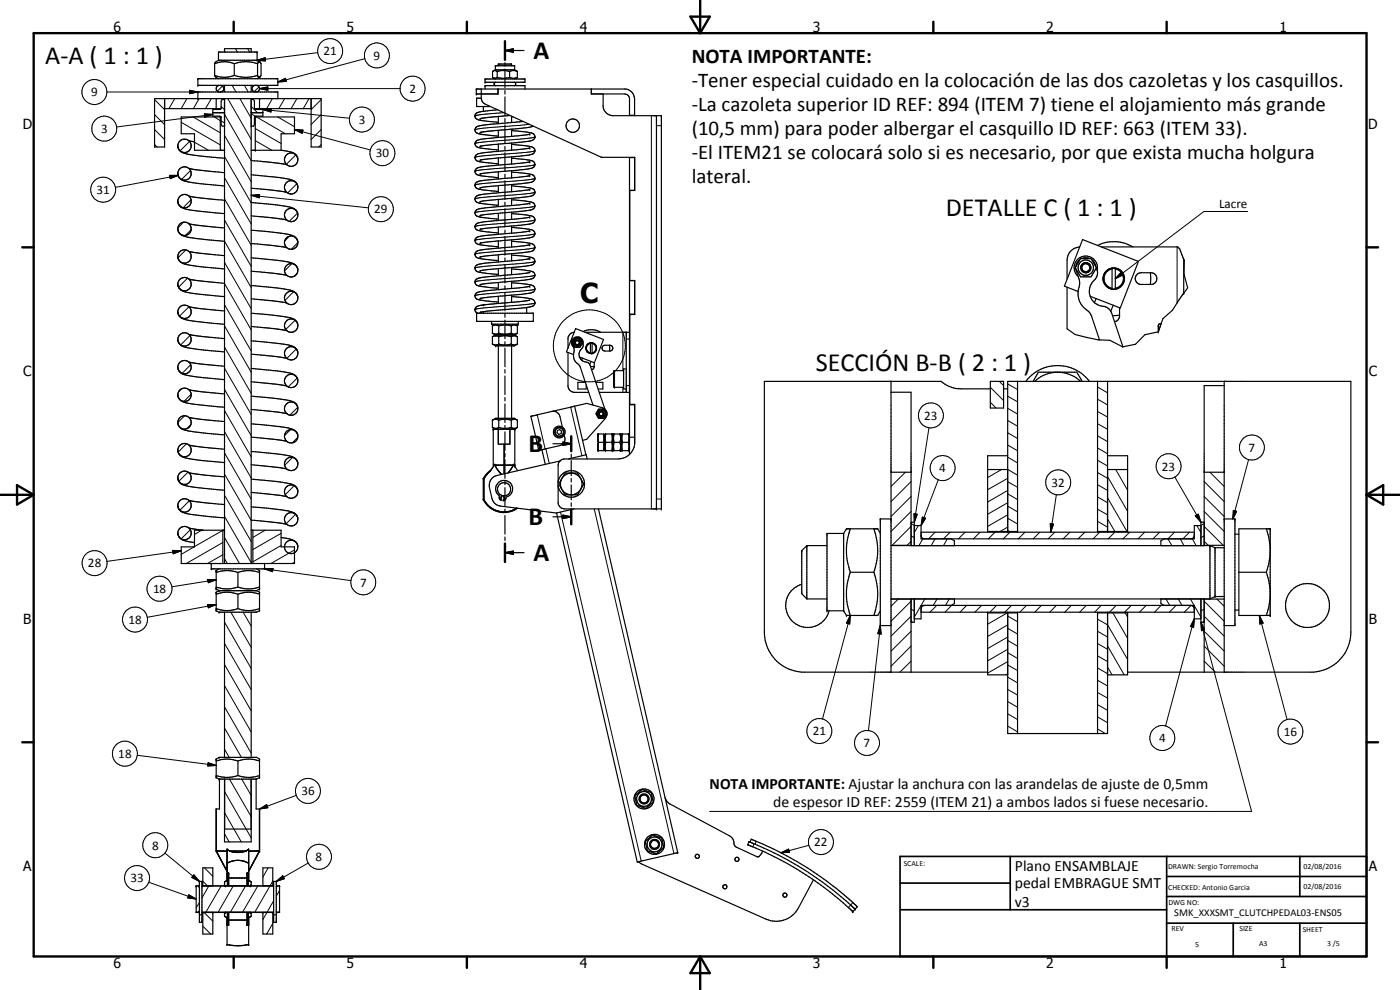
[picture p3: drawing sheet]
<svg xmlns="http://www.w3.org/2000/svg" width="420mm" height="297mm" viewBox="0 0 420 297" stroke-linecap="round" stroke-linejoin="round" font-family="sans-serif">
<defs><g id="words">
<text font-size="8.2" x="174.1" y="91">C</text>
<g font-size="7.9">
<text x="160.1" y="17.7">A</text>
<text x="13.6" y="19.2">A-A ( 1 : 1 )</text>
<text x="283.8" y="64.8">DETALLE C ( 1 : 1 )</text>
<text x="244.8" y="111.4">SECCIÓN B-B ( 2 : 1 )</text>
<text x="158.6" y="135.7">B</text>
<text x="158.6" y="157.6">B</text>
<text x="160.1" y="168.3">A</text>
</g>
<g font-size="6.3">
<text x="207.6" y="18.8">NOTA IMPORTANTE:</text>
<text x="207.6" y="26">-Tener especial cuidado en la colocación de las dos cazoletas y los casquillos.</text>
<text x="207.6" y="33.2">-La cazoleta superior ID REF: 894 (ITEM 7) tiene el alojamiento más grande</text>
<text x="207.6" y="40.4">(10,5 mm) para poder albergar el casquillo ID REF: 663 (ITEM 33).</text>
<text x="207.6" y="47.6">-El ITEM21 se colocará solo si es necesario, por que exista mucha holgura</text>
<text x="207.6" y="54.8">lateral.</text>
</g>
<g font-size="4.7">
<text x="213" y="236.9">NOTA IMPORTANTE: Ajustar la anchura con las arandelas de ajuste de 0,5mm</text>
<text x="232.1" y="242.3">de espesor ID REF: 2559 (ITEM 21) a ambos lados si fuese necesario.</text>
<text x="304.6" y="261.2">Plano ENSAMBLAJE</text>
<text x="304.6" y="266.6">pedal EMBRAGUE SMT</text>
<text x="304.6" y="272">v3</text>
</g>
<g font-size="4.2">
<text x="34" y="9.6">6</text>
<text x="104" y="9.6">5</text>
<text x="174" y="9.6">4</text>
<text x="244" y="9.6">3</text>
<text x="314" y="9.6">2</text>
<text x="384" y="9.6">1</text>
<text x="6.8" y="38.7">D</text>
<text x="410.6" y="38.7">D</text>
<text x="7" y="112.9">C</text>
<text x="410.8" y="112.9">C</text>
<text x="7" y="187.1">B</text>
<text x="410.8" y="187.1">B</text>
<text x="7" y="261.4">A</text>
<text x="410.8" y="261.4">A</text>
<text x="34" y="290.4">6</text>
<text x="104" y="290.4">5</text>
<text x="174" y="290.4">4</text>
<text x="244" y="290.4">3</text>
<text x="314" y="290.4">2</text>
<text x="384" y="290.4">1</text>
</g>
<g font-size="3.9">
<text x="97.1" y="16.6">21</text>
<text x="112.1" y="17.9">9</text>
<text x="27.4" y="28.9">9</text>
<text x="122.9" y="27.9">2</text>
<text x="30.3" y="39.9">3</text>
<text x="107.6" y="37.2">3</text>
<text x="112.8" y="47.2">30</text>
<text x="29" y="58.2">31</text>
<text x="112.3" y="64.1">29</text>
<text x="365.9" y="62.4">Lacre</text>
<text x="277.4" y="125.9">23</text>
<text x="374.7" y="135.6">7</text>
<text x="281.9" y="141.7">4</text>
<text x="348.7" y="141.2">23</text>
<text x="315.6" y="146">32</text>
<text x="26.4" y="170.2">28</text>
<text x="45.9" y="177.9">18</text>
<text x="108.1" y="176">7</text>
<text x="38.6" y="187.2">18</text>
<text x="243.9" y="220.6">21</text>
<text x="385.3" y="220.8">16</text>
<text x="35.5" y="227.4">18</text>
<text x="259.2" y="224.2">7</text>
<text x="347.8" y="222.7">4</text>
<text x="90.5" y="238.6">36</text>
<text x="45.6" y="254.9">8</text>
<text x="244.4" y="253.9">22</text>
<text x="94.7" y="258.4">8</text>
<text x="39.1" y="264.7">33</text>
</g>
<text font-size="3.1" x="352.4" y="275">SMK_XXXSMT_CLUTCHPEDAL03-ENS05</text>
<g font-size="2.4">
<text x="271.2" y="259.7">SCALE:</text>
<text x="350.6" y="260.8">DRAWN: Sergio Torremocha</text>
<text x="391.2" y="260.6">02/08/2016</text>
<text x="350.6" y="267">CHECKED: Antonio Garcia</text>
<text x="391.2" y="266.7">02/08/2016</text>
<text x="350.6" y="271.4">DWG NO:</text>
<text x="351.6" y="279.3">REV</text>
<text x="372" y="279.4">SIZE</text>
<text x="391" y="279.6">SHEET</text>
<text x="358.7" y="284.1">5</text>
<text x="377.9" y="283.8">A3</text>
<text x="398.3" y="283.8">3 /5</text>
</g>
</g></defs>
<g fill="none" stroke="#000" stroke-width=".35">
<path d="M64.4 19.1l2.9-.6 3 .6M64.4 19.1v3.5M65.6 18.1v-2.5h11.6v2.5M65.6 18.1h11.6M65.6 18.1l-.8 .4-.4 .6M67.4 15.6v-1h8v1M70.3 19.1a10.6 10.6 0 0 1 7 0M70.3 19.1v3.5M77.2 18.1l.7 .4M77.3 19.1a.46 .46 0 0 1 .3-.5 .46 .46 0 0 1 .6 .2l.1 .3v3.5l-.4 .6M77.3 19.1v3.5M149.6 19.7v-.5h3.9v.5"/>
<path d="M151.5 15.2l2.5-.6v1.1zM151.5 12.4v5.5M151.5 18.8v1.1M151.5 15.2h5.8M49.4 29.6v14.5h-3v-14.5h50v14.5h-3v-14.5M49.4 32.6h16.9M59.4 29.6v-2h24v2M59.4 23.6h24v2h-24zM63.9 33.8h3.5M64.4 22.6a7.5 7.5 0 0 0 5.9 0M64.4 22.6l.3 .5 .9 .5M64.9 29.6v3"/>
<path d="M65.9 25.6a.99 .99 0 0 0-1 1 .99 .99 0 0 0 1 1M66.1 35.1v10M66.1 25.6a1 1 0 0 1 1 1 1 1 0 0 1-1 1M66.3 35.1h-11.9v5h4v5h9M67.4 29.8h-.7l-.3 .6v2.1l-.2 .3-2.3 .1v1.9l2.3 .2 .2 .2v2.1l.3 .5h.7M67.4 25.6v2M67.4 29.6v139.5M70.3 22.6a10.5 10.5 0 0 0 7 0M75.4 29.8h.7l.3 .6v1.9l.2 .5 2.3 .1v1.9h-2l-.4 .3-.1 2.2-.3 .5h-.7M75.4 25.6v2M75.4 29.6v139.5M75.4 33.8h3.5"/>
<path d="M76.4 32.6h17M76.4 35.1h12v5h-4v5M76.6 35.1v10M76.6 25.6a.99 .99 0 0 0-1 1 .99 .99 0 0 0 1 1M76.9 25.6a1 1 0 0 1 1 1 1 1 0 0 1-1 1M77.3 22.6l.2 .5 .4 .1M77.9 29.6v3M77.9 23.2l-.7 .4M144.4 26.7l.1 3.1 .4 .8 .7 .6 34.9 16h10v9.9h-1.5v27.1M144.4 29.5h-1.4v2.5h4.2M145.1 32v1.4M145.6 26.7v-1h12v1"/>
<path d="M145.6 23.7h12v1h-12zM148 21.3l.7-.1 .5 .3M148 21.3l-.2 .2v1.7l.2 .2M148 23.4l.7 .3M148.7 21v-1.3h5.8v1.3M148.7 21h5.8M148.7 21l-.7 .3M148.8 24.7l-.5 .4 .3 .6M149.2 21.5a5.7 5.7 0 0 1 3.7 0M149.2 23.2l-.5 .3-.7-.1M149.2 23.2a6.6 6.6 0 0 0 3.7 0M149.2 21.5v1.7"/>
<path d="M149.4 32.9l-3.7 .4a4.1 4.1 0 0 0-3 1 1.57 1.57 0 0 0 1.9 1.9l5 .5M149.4 26.7v1.5M149.5 26.7v1.5h-6.6v-1.5h44.9a3.1 3.1 0 0 1 2.6 3v5M149.6 35v2.1M149.6 39.1v2.2M151.5 20.7v5.6M151.5 27.2v1M151.5 29.1v5.6M151.5 35.6v1M151.5 37.5v5.6M152.9 21.5a2.32 2.32 0 0 1 2.4 0M152.9 23.2a2.66 2.66 0 0 0 2.4 0"/>
<path d="M152.9 21.5v1.7M153.1 34.7l-9 .9M153.5 34.9v1.8M153.5 38.8v2.1M153.5 35.1h.5M153.5 39.2l6 .7a1.21 1.21 0 0 1 1 1.3 1.21 1.21 0 0 1-1.3 1.1l-5.7 .6M154.3 24.7a.54 .54 0 0 1 .5 .4 .54 .54 0 0 1-.3 .6M154.5 21l.8 .5M155.3 23.2l-.8 .5M155.3 21.5v1.7M157 36.4l-12.7 1.3a1.35 1.35 0 0 0-1.4 .5 1.35 1.35 0 0 0-.1 1.5 9.8 9.8 0 0 0 4.9 1l1.9 .2M160 37.8l-1.9 .5-14 1.5"/>
<path d="M177.4 26.7v1.5h10l.9 .2 .6 1v5.3M177.5 26.7v1.5M181 28.2v3.9a3.1 3.1 0 0 0 3 2.6h14.5v118h-29l-1-.3a2.07 2.07 0 0 1-1-1.7v-4.9M188.9 34.6h1.5M197 34.7v118M53.4 52.1l.1 .5M53.4 43.7l.1 .6M53.5 44.3a2 2 0 0 1 1.5-2.5h1l.8 .5 .5 .9 .1 1a2.03 2.03 0 0 1-3.1 1.2M53.5 44.3l.7 1.1M53.5 52.6l.3 .7M53.5 52.6v.3M53.5 44.3l.5 1"/>
<path d="M53.7 53.2l.1 .2M53.8 53.3l.5 .5a23.8 23.8 0 0 0 7.3 1.5l5.8 .5M54.1 45.3a11.8 11.8 0 0 0 5.9 1.5l7.4 .7M56.7 50.5l.5 .8a1.92 1.92 0 0 1-.7 2.4l-.7 .3h-.8l-1-.5M56.7 58.8l.1 .1M56.7 42.2l1.7 .3M56.8 58.9a2.02 2.02 0 0 0-2.5-.3 2.02 2.02 0 0 0-.8 2.4M56.8 58.9a1.98 1.98 0 0 1-.3 3.1 1.9 1.9 0 0 1-2.2 0M56.8 58.9l10.6 1.2M67.4 51.8l-10.3-1.1a2.23 2.23 0 0 0-3.6 .6v1.3M75.4 56.5l10.7 1.2M75.4 48.2l8.1 .7 2.6 .5"/>
<path d="M75.4 52.5l6.3 .5a18.8 18.8 0 0 1 6.9 1.5l.5 .7M75.4 45.1h9M84.4 45.1l1.9 .3a3.8 3.8 0 0 1 2.8 1.4M88.8 54.8l-.8-.5-1-.1a2.01 2.01 0 0 0-1 3.4 2.01 2.01 0 0 0 3.4-1l-.1-1M88.9 54.9l.4 .7M89.1 46.8v.2M89.2 55.4l.1 .2M89.3 55.6l.1 .3M89.3 47.3l.1 .3M144.2 43.9h-.1M149.6 43.2v2.2M149.6 47.4v2.1"/>
<path d="M149.6 51.6v2.1M149.6 55.7v2.1M149.6 59.9v2.1M151.5 43.9v1.1M151.5 45.8v5.6M151.5 52.3v1M151.5 54.2v5.6M153.5 42.9l-9.4 1M153.5 47.1l-9.4 .9M153.5 51.2l-9.4 1M153.5 55.4l-9.4 .9M153.5 59.5l-9.4 1"/>
<path d="M153.5 42.9v2.2M153.5 47.1v2.1M153.5 51.2v2.2M153.5 55.4v2.1M153.5 59.5v2.1M153.5 43.3l5.2 .6a1.43 1.43 0 0 1 1.4 .5 1.43 1.43 0 0 1 .2 1.4l-.2 .3a19.4 19.4 0 0 1-6.6 1M153.5 47.5a17.7 17.7 0 0 1 6.7 1.1 1.28 1.28 0 0 1 .1 1.4 1.28 1.28 0 0 1-1.3 .6l-5.5 .6M153.5 51.6l6 .7a1.21 1.21 0 0 1 1.1 1.4 1.21 1.21 0 0 1-1.4 1l-5.7 .7M153.5 55.8l5.2 .5a1.43 1.43 0 0 1 1.4 .5 1.43 1.43 0 0 1 .2 1.5l-1.3 .6-5.5 .6M153.5 59.9l6 .7a1.21 1.21 0 0 1 1 1.4 1.21 1.21 0 0 1-1.3 1l-5.7 .7M158.9 40.3l-8.2 .8a28.3 28.3 0 0 0-7.7 1.1 1.24 1.24 0 0 0-.3 1.5 1.24 1.24 0 0 0 1.4 .7l5.5 .6M159 48.6l-8.9 .9a21.4 21.4 0 0 0-7.2 1.1 1.18 1.18 0 0 0-.2 1.3 1.18 1.18 0 0 0 1.1 .7l5.8 .7"/>
<path d="M159 56.9l-14.3 1.4a1.68 1.68 0 0 0-2 1.9 1.61 1.61 0 0 0 1.4 .8l5.5 .6M159 52.7l-9.4 1a17.1 17.1 0 0 0-6.7 1.1 1.23 1.23 0 0 0-.1 1.4 1.23 1.23 0 0 0 1.3 .6l5.5 .6M159 52.7h.1M159 48.6h.1M159 44.4l-13.6 1.4a3.3 3.3 0 0 0-2.6 .8 1.29 1.29 0 0 0 0 1.4 1.29 1.29 0 0 0 1.3 .6l5.5 .5M159 56.9h.1M159 44.4h.1M188.9 57.1h1.5M188.9 47.2v89.1M188.9 47.3h1.5M190.4 47.2v9.9M53.4 77l.1 .5"/>
<path d="M53.4 68.7l.1 .6M53.4 60.4l.1 .6M53.5 77.5l.8 1.1M53.5 61l.3 .6M53.5 77.5v.3M53.5 69.3v.2M53.5 61l.3 .7M53.7 69.8l.1 .2a8.6 8.6 0 0 0 5.2 1.6l8.4 .8M53.8 61.6l.8 .7a32.3 32.3 0 0 0 9.4 1.5l3.4 .3M54 61.8l.1 .1M54.2 78.6a16.8 16.8 0 0 0 6.9 1.5l6.3 .6M56.7 75.4l.5 .8a1.92 1.92 0 0 1-.7 2.4l-.5 .3a2.1 2.1 0 0 1-2.3-.8"/>
<path d="M56.7 67.1l4.3 .7 6.4 .6M67.4 76.7l-8.4-.8-1.9-.3-1.3-.6h-.8l-.9 .4-.5 .6-.2 .8 .1 .7M75.4 73.1l10.7 1.2M75.4 64.8l10.7 1.2M75.4 69.1l5.1 .4a22.5 22.5 0 0 1 7.9 1.5l.7 .7M75.4 60.7l6.8 .7a18.7 18.7 0 0 1 6.2 1.3l.5 .5 .4 .7M75.4 77.3l5.1 .6a20.9 20.9 0 0 1 8.1 1.5l.5 .6M88.5 71.1a2.01 2.01 0 0 0-2.9 .8 2.01 2.01 0 0 0 1.2 2.8 2.01 2.01 0 0 0 2.6-1.5l-.1-1M88.8 71.3l.1 .2M88.9 71.5l.2 .2M89.1 71.7l.2 .5M89.3 72.2l.1 .3"/>
<path d="M144.1 68.8h.1M149.6 64v2.2M149.6 68.2v2.1M149.6 72.3v2.2M149.6 76.5v2.1M151.5 60.7v1M151.5 62.6v5.6M151.5 69v1.1M151.5 71v5.5M151.5 77.4v1.1M151.5 79.3v5.6M153.5 63.7l-9.4 .9"/>
<path d="M153.5 67.8l-9.4 1M153.5 72l-9.4 .9M153.5 76.1l-9.4 1M153.5 63.7v2.1M153.5 67.8v2.2M153.5 72v2.1M153.5 76.1v2.2M153.5 64.1l6 .7a1.21 1.21 0 0 1 1.1 1.3 1.21 1.21 0 0 1-1.4 1.1l-5.7 .6M153.5 68.2l5.2 .5a1.43 1.43 0 0 1 1.4 .5 1.43 1.43 0 0 1 .2 1.5l-1.3 .7-5.5 .6M153.5 72.4l4.9 .5a2.01 2.01 0 0 1 2.1 1.1 1.68 1.68 0 0 1-2.1 1.6l-4.9 .5M153.5 76.5l4.9 .5a2.11 2.11 0 0 1 2.1 1.2 1.55 1.55 0 0 1-1.8 1.5l-5.2 .6M159 69.3l-13.6 1.4a3 3 0 0 0-2.8 1.2 1.38 1.38 0 0 0 1.5 1.5l5.5 .6"/>
<path d="M159 73.4l-8.3 .9a25.2 25.2 0 0 0-7.7 1.1 1.24 1.24 0 0 0-.3 1.5 1.24 1.24 0 0 0 1.4 .7l5.5 .6M159 73.4h.1M159 65.2l-2.2 .3-6.7 .6a21.4 21.4 0 0 0-7.2 1.1 1.23 1.23 0 0 0-.1 1.5 1.23 1.23 0 0 0 1.3 .6l5.5 .6M159 65.2h.1M159 61l-8.3 .9a28.9 28.9 0 0 0-7.5 1 1.16 1.16 0 0 0-.6 1.4 1.16 1.16 0 0 0 1.2 .8l5.8 .6M159 61h.1M159 77.6l-14.3 1.5a1.73 1.73 0 0 0-2.1 1.6l.1 .2a1.61 1.61 0 0 0 1.4 .8l5.5 .6M159 69.3h.1M324 74.1a4.1 4.1 0 0 0-3.8 4v5.6M324.1 77.9l-.9 .9-.3 1.2M324.3 77.6h3.1l1.1 1.6 .5 1.1-1.6 2.8h-3.1l-.6-1.1-1-1.7zM324.6 79.6l-.2 .5"/>
<path d="M324.7 77.6l.7-.3 1.7 .3M325.4 78.9l-.7 .4M325.7 78.8l1.1 .4 .6 1M327.6 77.9l1 1.1 .4 1.3M329.3 73.7a11.2 11.2 0 0 1 10.7 .4M330.5 74.1h23a3.1 3.1 0 0 1 1.2 2.2l.5 1.5v10.2M355.2 77.8l.2 .5-.1 4 1.1 4.1-1.2 1.6M53.4 93.6l.1 .5M53.4 85.3l.1 .6M53.5 85.9a4.7 4.7 0 0 0 4.2 2.1l9.7 1M53.5 94.1v.3M53.5 85.9l.3 .7"/>
<path d="M53.7 94.7a6.7 6.7 0 0 0 4.9 1.7l8.8 .9M54 86.7l.1 .1M56.7 83.7l.1 .1M56.7 92.1l10.7 1.2M56.8 83.8a2.05 2.05 0 0 0-2.5-.2 2.05 2.05 0 0 0-.8 2.3M56.8 83.8a2.04 2.04 0 0 1-.5 3.2l-.1 .1a2.08 2.08 0 0 1-1.9-.2M56.8 83.8l10.6 1.2M75.4 85.6l5.1 .5a24.2 24.2 0 0 1 7.9 1.5l.5 .5 .4 .7M75.4 89.7l6.4 .6 4.3 .6M75.4 81.4l10.7 1.2M75.4 98l6.4 .6 4.3 .6M75.4 94l5.7 .5a20.1 20.1 0 0 1 7.3 1.4l.9 1.2"/>
<path d="M89.1 80l-.8-.7a2 2 0 0 0-2.7 .9 2 2 0 0 0 1 2.7l1.2 .2a2.13 2.13 0 0 0 1.6-1.6l-.1-1M89.1 80l.2 .5M89.2 88.6l-.9-1-1.3-.2a2.01 2.01 0 0 0-1 3.4 2.01 2.01 0 0 0 3.4-1l-.1-1M89.3 97.1l.1 .3M89.3 88.8l.1 .3M89.3 80.5l.1 .3M143 94h17.1v2.4h-17.1zM145.1 91.4h.3M145.1 91.4v.1M145.1 93.5v.5M147.5 96.4v.9h8v-.9M147.8 97.8v2.1"/>
<path d="M147.8 99.9l.7 .3 1.2-.3M147.8 97.8l.9-.3 1 .3M147.8 99.9l.9 .6M148.7 97.3l-.9 .5M149.6 80.6v2.1M149.6 84.8v2.1M149.6 88.9v2.2M149.7 97.8v2.1M149.7 99.9a5.9 5.9 0 0 0 3.7 0M149.7 97.8l1.8-.3 1.9 .3M151.5 85.8v1M151.5 87.7v5.6"/>
<path d="M151.5 94.1v1.1M151.5 96.1v5.5M153.4 97.8v2.1M153.4 99.9l.7 .3 1.2-.3M153.4 97.8a1.67 1.67 0 0 1 1.9 0M153.5 80.3l-9.4 1M153.5 84.4l-9.4 1M153.5 88.6l-9.4 .9M153.5 80.3v2.1M153.5 84.4v2.2M153.5 88.6v2.1M153.5 80.7l5.2 .5a1.39 1.39 0 0 1 1.4 .5 1.39 1.39 0 0 1 .2 1.5l-1.3 .6-5.5 .6"/>
<path d="M153.5 84.8l4.9 .5a2.01 2.01 0 0 1 2.1 1.2 1.69 1.69 0 0 1-2.1 1.6l-4.9 .5M153.5 89l4.9 .5a2.11 2.11 0 0 1 2.1 1.1 1.55 1.55 0 0 1-1.8 1.6h-.6M154.4 97.3l.9 .5M155.3 97.8v2.1M155.3 99.9l-.9 .6M158.1 92.2v1.8M158.1 92.2l-14 1.5M159 90l-2.1 .4-12.4 1.2a1.46 1.46 0 0 0-1.5 .4 1.46 1.46 0 0 0-.2 1.6l.5 .4M159 85.9l-8.3 .9a25.2 25.2 0 0 0-7.7 1.1 1.24 1.24 0 0 0-.3 1.5 1.24 1.24 0 0 0 1.4 .6l5.5 .6M159 90h.1M159 85.9h.1M159 81.8l-14 1.4a2.76 2.76 0 0 0-2.4 1.2 1.39 1.39 0 0 0 1.5 1.5l5.5 .6"/>
<path d="M159 81.7v.1M172.3 99.7l-.9 .3-.9 1v3.5M175 99.5a5.7 5.7 0 0 1 5.3 .2M175.6 99.7h13.3M187.9 99.7v18M188.9 84.2h1.6v10.2h-1.5v26.9h1.5v11.4a5 5 0 0 1-5 5h-16.3l-.7 .3-.9 1-.1 5.6M188.9 94.3h1.5M190.4 84.2v10.2M320.2 86.2v12.4l2.5 1.8 7.3 1.6M322.9 80.6l.1 .7a7.3 7.3 0 0 1 .8 4.9 6.2 6.2 0 0 0 3 7.4l.8 1.4 2.4 7M323.5 87.5l-4.1-1.6 5.5-14 16.8 6.5-5.5 14-9-3.5M324.4 80.4v.3"/>
<path d="M327.4 80.5a1.53 1.53 0 0 1-2.4 1 1.53 1.53 0 0 1 0-2.5 1.53 1.53 0 0 1 2.4 1 1.52 1.52 0 0 1-1.1 1.7 1.52 1.52 0 0 1-1.8-.8M329 89.6l-.5 1.2M329 80.3a3.3 3.3 0 0 1-1 4.2 4.6 4.6 0 0 0-.6 5 4.6 4.6 0 0 0 4.4 2.6l1.2 .8 .6 1 3.4 10.2M329.3 81.1a3.5 3.5 0 0 0-4.6-4.1 3.5 3.5 0 0 0-1.1 6M331.3 84.8l.6 .9 1 .8M331.4 82.2l-.2 .4a2.81 2.81 0 0 0 .4 2.8M331.7 85.5l1 .9 1.2 .4 .8-.1M331.8 81.5l-.7 1.5 .1 1.6M331.8 85.6v.1M331.9 81.4l-.5 .8M333.1 86.6l.4 .1M333.7 80.5v6.2l.4 .1"/>
<path d="M333.7 80.5h1M333.7 80.7a2.95 2.95 0 0 0-2.4 2.9 2.95 2.95 0 0 0 2.4 2.9M333.7 80.5l-.8 .2-1 .7M334.1 91.6l-.7 1.8M334.6 86.7v.1M334.7 80.5a3.2 3.2 0 0 1 2.6 2.4 3.2 3.2 0 0 1-1.3 3.4M334.7 80.5v6.2M334.7 80.7a2.94 2.94 0 0 1 2.5 2.9 2.94 2.94 0 0 1-2.5 2.9M335.2 86.7l-.9 .1M335.8 80.8a3.2 3.2 0 0 0-4 .7M335.9 80.9l.4 .3M336 92.3v2.8l-.6 1.1-.9 .3"/>
<path d="M336 86.3l-1.3 .4M336 94.5l-2.1 .2M336.5 81.3a3.1 3.1 0 0 1 .2 4.4M336.6 85.7l-.7 .6M341.3 82.3l1.2-.5h3a1.78 1.78 0 0 1 1.7 1.7 1.78 1.78 0 0 1-1.4 1.8h-3.7a1.78 1.78 0 0 1-.8-3zM345.2 81.8v3.5M347.6 99.6l-4 .8-2.8 2.9-3.8 .8M348.5 97.1l-.9 2.4M348.5 97.1l-.6 .1-.2 .3-.1 2.1M355.2 88l-3.3 5.1-2.9 2.5-.5 1.5M53.4 101.9l.1 .5M53.4 110.2l.1 .5"/>
<path d="M53.4 118.4l.1 .6M53.5 110.7v.3a4.1 4.1 0 0 0 3.8 1.8l10.1 1.1M53.5 102.4a3.9 3.9 0 0 0 3.8 2.1l10.1 1.1M53.5 119v.3M53.7 119.5a7 7 0 0 0 4.9 1.8l8.8 .9M56.7 100.3l4.3 .7 6.4 .6M56.7 117l10.7 1.2M56.7 108.6l3.6 .6 7.1 .7M75.4 114.6l7.4 .7 3.3 .5M75.4 110.5l5.1 .5a24.2 24.2 0 0 1 7.9 1.5l.5 .5M75.4 118.9l6.3 .5a16.1 16.1 0 0 1 7.1 1.7l.1 .2M75.4 102.3l5.1 .4a19.7 19.7 0 0 1 8.1 1.7l.5 .5"/>
<path d="M75.4 106.3l10.7 1.2M88.9 113a2.01 2.01 0 0 0-3.1 .1 2.01 2.01 0 0 0 .8 3 2.01 2.01 0 0 0 2.8-1.4l-.1-1M88.9 113l.4 .7M89.1 104.9a2.01 2.01 0 0 0-3.2-.2 2.01 2.01 0 0 0 .6 3.1 2.01 2.01 0 0 0 2.9-1.4l-.1-1M89.1 104.9l.2 .5M89.3 105.4l.1 .3M89.3 113.7l.1 .3M147.8 101v2.2M147.8 103.2l.9 .6h5.7l.9-.6M147.8 103.2l.7 .3 1.2-.3M147.8 101l.7-.2 1.2 .2M148.7 100.5h5.7"/>
<path d="M148.7 100.5l-.9 .5M149.6 103.8v21.7M149.7 101v2.2M149.7 103.2a5.9 5.9 0 0 0 3.7 0M149.7 101a5.9 5.9 0 0 1 3.7 0M151.5 102.5v1M151.5 104.4v5.6M151.5 110.9v1M151.5 112.8v5.6M151.5 119.3v1M153.4 101v2.2M153.4 103.2l.7 .3 1.2-.3"/>
<path d="M153.4 101l.7-.2 1.2 .2M153.5 103.8v21.7M154.4 100.5l.9 .5M155.3 101v2.2M170.5 105.7v10.4a2.09 2.09 0 0 0 2 1.6h4.2M171.8 103l.5 2.1a3.6 3.6 0 0 0 1.6 4.5l4.1 11.9M171.8 102.6v.4M171.8 102.6l.7-1.2h1.6l.6 1.2M172.1 106.4l-2.1-.8 2.8-7 8.3 3.3-2.7 6.9-4.5-1.7M172.4 101.6l-.6 1.1M172.7 101.4h1.2M174.1 101.6l.7 1.2"/>
<path d="M174.6 108.1l.6 .4 1.2 .3 .6 .5M174.8 107.4l-.2 .7M174.8 102.8l.2 .3a1.99 1.99 0 0 1-.9 2.1 2.35 2.35 0 0 0 .5 2.9M174.8 102.8l-.7 1.4h-1.6l-.7-1.2M175 103.2a1.74 1.74 0 0 0-2.3-2 1.74 1.74 0 0 0-.6 2.9M175.7 114.7h-2.3v2h2.5v-1.2M175.8 104.6l.3 .8M175.8 104.3v.3M175.8 104.6l.4 .8M176.2 105.4l.2 .3M176.4 103.2l-.6 1.1M176.6 105.8l.3 .2"/>
<path d="M177 109.3l4.6 13.5M177.2 102.9v3.1l-1.1-.6M177.2 102.9h.5M177.2 103a1.49 1.49 0 0 0-1.2 1.5 1.49 1.49 0 0 0 1.2 1.4M177.2 102.9l-.6 .2M177.3 102.9l-.9 .4-.6 1M177.4 108.5l-.4 .8M177.6 102.9l.6 .1M177.7 102.9l.9 .5M177.7 102.9v3.1l.8-.3 .5-1.1M177.7 103a1.49 1.49 0 0 1 1.2 1.5 1.49 1.49 0 0 1-1.2 1.4M178.3 103.1l.5 .5 .2 .7"/>
<path d="M178.3 108.8v1.5l-.3 .5-.4 .1M178.3 109.9l-1.1 .1M178.7 103.5l.3 .5M178.8 105.4l-1.1 .6h-.5M178.8 114.7h2.1v2h-1.4M179 104.2l-.1 .9M179.9 117.7h9M180.9 103.8l.7-.2h1.4a.87 .87 0 0 1 .9 .9 .87 .87 0 0 1-.9 .8h-1.4a.87 .87 0 0 1-.9-.5 .87 .87 0 0 1 .2-1zM182.9 103.6v1.7M187.1 111.2h-2.7l-.3 .3 .1 4.6 2.9 .1M187.9 110.7h-.8v6h.8M267.4 117.7h6v46"/>
<path d="M267.4 114.4v87.3M297.2 116.7h-8.8a9.2 9.2 0 0 1-6-2.3h-53v75.3a12.1 12.1 0 0 0 11.2 12h55.8M297.2 114.4h4v8h-4zM301.2 116.7h1.2M305.4 114.4v45.3M307.9 114.4a12 12 0 0 1 19.1 0M310.1 114.4l1.5-2.7h11.6l1.6 2.7M310.5 114.4a9.9 9.9 0 0 1 13.8 0M329.4 114.4v45.3M330 102l3.1 .1 3.9 2M332.4 114.4v45.3M367.4 115.7h-6v48"/>
<path d="M367.4 114.4v87.3M53.4 126.7l.1 .6M53.4 135l.1 .6M53.5 127.3l.2 .5a4.4 4.4 0 0 0 3.6 1.6l10.1 1.1M53.5 135.6l.2 .5M53.7 136.1l.6 .6M54.2 136.7a16.1 16.1 0 0 0 6.3 1.5l6.9 .6M56.7 125.3l10.7 1.2M56.7 133.5l3.6 .6 7.1 .7M75.4 135.5l5.1 .4a24.2 24.2 0 0 1 7.9 1.5l.5 .5M75.4 127.2l5.1 .4a24.2 24.2 0 0 1 7.9 1.5l.7 .7M75.4 122.9l7.4 .7 3.3 .5"/>
<path d="M75.4 131.1l6.4 .6 4.3 .7M75.4 139.4l6 .6 4.7 .7M88.6 129.3a2.01 2.01 0 0 0-3 .6 2.01 2.01 0 0 0 1.1 2.9 2.01 2.01 0 0 0 2.7-1.5l-.1-1M88.9 121.3a2.01 2.01 0 0 0-3.2 .3 2.01 2.01 0 0 0 1.3 3l1.2-.1 .7-.6 .5-.9-.2-1.2M88.9 137.9a2.01 2.01 0 0 0-3.1 .1 2.01 2.01 0 0 0 .8 3 2.01 2.01 0 0 0 2.8-1.4l-.1-1M88.9 121.3l.5 1M88.9 137.9l.4 .7M88.9 129.6l.2 .2M89.1 129.8l.2 .5M89.3 130.3l.1 .3M89.3 138.6l.1 .3M147.8 126.1v2.2"/>
<path d="M147.8 126.1l.9-.6h5.7l.9 .6M147.8 126.1l.7-.3 1.2 .3M147.8 128.3a1.82 1.82 0 0 0 1.9 0M147.8 128.3l.9 .5M148.3 139.6h-.3v-10.8h6.5v10.8M148.5 139.6h5.6M148.5 139.6v-.3l-1.4 2.1-1.9 2.2M148.5 139.6l2 2.7M149.6 128.8v4.5h3.4v-4.5M149.7 126.1a5.8 5.8 0 0 1 3.7 0M149.7 128.3a6.7 6.7 0 0 0 3.7 0M149.7 126.1v2.2"/>
<path d="M151.3 133.3v8.9M151.5 121.2v5.5M151.5 127.6v1.1M151.5 129.6v5.5M151.5 136v1.1M151.5 137.9v5.6M153.4 126.1a1.47 1.47 0 0 1 1.9 0M153.4 128.3a1.67 1.67 0 0 0 1.9 0M153.4 126.1v2.2M154.1 139.3l1.3 1.9M154.1 139.3v.3M154.1 139.6l-1.6 2.3"/>
<path d="M154.1 139.3l.1 .1M154.3 139.6h.2l-.1 .2zM155.3 126.1v2.2M155.3 128.3l-.9 .5M162.6 134.9l1 4.4M165.6 123.4a2.02 2.02 0 0 1 2.5 1.6l.7 3.1M165.6 123.4l-6.3 1.5 2.4 10.2 .9-.2M165.9 133.1h5.5M167.3 129.2l.7-.3 .5 .5-.1 .7-.7 .2-.5-.5zM168.1 138.3l-19 4.4a3 3 0 0 0-2.2 3.6l.7 3.3a2.99 2.99 0 0 0 2.6 2.2l16.8 2.1 5.3-1.2M168.9 132.6l2.5 .5-2.5 .5zM169.3 130.6a2.13 2.13 0 0 1-1.3 3.1l-5.4 1.2"/>
<path d="M170.6 137.7l5.3-1.3 .3 1.3M171.4 130.9v4.5M171.4 136.3v1M171.4 138.2v4.5M172.5 121.9l-6.9 1.5M172.5 121.9l3.3 14.6M172.5 121.9l3.6-.9 4.7 1.3 .7 .6 .4 1.1M179.4 130.2h1.8v5h-1.8zM179.5 131.1v.6M179.5 133.6v.6M179.5 132.1l.2 .6M179.5 134.5l.2 .7"/>
<path d="M179.7 122.8h1.5l.2 .3a1.17 1.17 0 0 1 0 2l-.2 .4h-1.5l-.3-.4a1.17 1.17 0 0 1 0-2zM179.7 130.2l-.2 .7M179.7 132.7l-.2 .6M179.7 132.7h1.5M181 122.5a1.75 1.75 0 0 1 .9 2.6M181.2 130.6h.2M181.2 134.9h.2M181.4 130.5l.2-.3h2.2l.1 .3M181.4 134.9l.2 .3h2.2l.1-.3M181.4 130.5v4.4M181.8 132.7h1.7M181.8 132.7l-.2 .9 .2 1.6"/>
<path d="M181.8 130.2l-.2 1 .2 1.5M182 124.2l-.3 1.3-5.6 6.3-1.3 .3M183.5 130.2l.3 1-.3 1.5M183.5 132.7l.3 .9-.3 1.6M183.9 130.5l.2-.3h2.2l.2 .3M183.9 134.9l.2 .3h2.2l.2-.3M183.9 130.5v4.4M184.4 132.7h1.6M184.4 132.7l-.3 1.2 .3 1.3M184.4 130.2l-.3 1.2 .3 1.3M186 130.2l.3 1-.3 1.5M186 132.7l.3 .9-.3 1.6"/>
<path d="M186.5 130.5l.1-.3h2.2l.1 .3M186.5 134.9l.1 .3h2.2l.1-.3M186.5 130.5v4.4M186.8 132.7h1.7M186.8 132.7l-.2 .9 .2 1.6M186.8 130.2l-.2 1 .2 1.5M188.5 130.2l.3 1-.3 1.5M188.5 132.7l.3 .9-.3 1.6M188.9 121.5h1.5M188.9 131.2h1.6M190.4 121.3v12.1M302.4 136.7h-6v23"/>
<path d="M332.4 136.7h6v23M53.4 159.9l.3 1.2M53.4 143.3l.1 .6M53.4 151.6l.1 .6M53.5 152.2a2.01 2.01 0 0 1 1.4-2.5 2.01 2.01 0 0 1 2.5 1.6v.8a2 2 0 0 1-3.3 1.1M53.5 143.9a2.01 2.01 0 0 1 1.4-2.5 2.01 2.01 0 0 1 2.5 1.6l-.3 1.3-.4 .6-.7 .4h-1.2l-.5-.3-.7-.7M53.5 143.9a3.6 3.6 0 0 0 3.5 2.1l10.4 1.1M53.5 152.2l.2 .6a5.8 5.8 0 0 0 4.4 1.6l9.3 1M53.5 143.9v.3M53.5 152.2l.5 1M56.7 158.5l4.4 .6M56.7 141.9l10.7 1.2"/>
<path d="M56.7 150.2l10.7 1.2M66.9 159.1v10M67.4 159.1h-9v5h-4v5h34v-5h-4v-5h-9M75.4 143.8l7.9 .7a13.4 13.4 0 0 1 5.3 1.3l.5 .6M75.4 147.7l6.7 .7 4 .6M75.4 152.1l6.3 .6a18.8 18.8 0 0 1 6.9 1.4l.5 .6M75.4 156.1l7.4 .7 3.3 .5M75.9 159.1v10M88.8 146.1a2 2 0 0 0-2.9 .1 2 2 0 0 0 .2 2.9l.9 .4h.6a1.87 1.87 0 0 0 1.6-1.2l.1-1.4M88.9 146.2l.2 .2M89.1 154.7a2.01 2.01 0 0 0-3.4 0 2.01 2.01 0 0 0 1.3 3.1l1-.1 .9-.6 .5-.9-.2-1.2M89.1 146.4l.2 .5"/>
<path d="M89.1 154.7l.3 .8M89.2 146.6l.1 .3M89.3 146.9l.1 .3M145 143.6v6.3M145 143.6h.2M145 149.9h.2M145 149.9a7 7 0 0 0 10.4 2.6M145.2 143.6v6.3M145.2 149.9a6.8 6.8 0 0 0 9.9 2.5M147.4 141l-1.4 1.2-1 1.4M151.2 148.8v.4l.2 .4-.3 .2-.2 .4 .9-.5a.74 .74 0 0 1 .8-.9 2.54 2.54 0 0 0 .6-3.7 2.54 2.54 0 0 0-3.8-.1 2.54 2.54 0 0 0 .5 3.8l-.1 .8 .6 .6-.1-1.1h.3l.1-.4 .5 .1M151.5 144.4v1"/>
<path d="M151.5 146.3v5.6M151.5 152.8v1M151.5 154.7v5.6M165.9 155.1h5.5M168.4 146.4l.5 .8M168.6 143.6l1-1.7h3.7l1 1.7M168.6 143.6a3.3 3.3 0 0 1 5.7 0M168.6 143.6l-.9 1.6 .7 1.2M168.6 143.6l-.4 1.6 .2 1.2M168.9 147.2l.7 1.3h3.7l.7-1.3M168.9 147.2a3.3 3.3 0 0 0 5.1 0M168.9 154.6l2.5 .5-2.5 .5z"/>
<path d="M171.4 143.6v1M171.4 145.5v4.5M171.4 150.9v1M171.4 152.8v4.5M174.3 143.6l.9 1.6-.9 1.6M174.3 143.6a3.3 3.3 0 0 1 0 3.2M174.3 146.8l-.3 .4M179.6 152.7l23.8 103.1-12.1 2.9-24.3-104.8M255.2 158.7a18.9 18.9 0 0 0 0 13M262.2 158.7a18.5 18.5 0 0 1 0 13M267.4 141.7h6M267.4 155.7h-3.2v32h3.2"/>
<path d="M273.4 156.7h1v7M274.4 157.7h2v4h82v-4h2M276.4 159.7h82M296.4 140.9h6M296.4 159.5h9M302.4 159.7v-45.3h103v75.3a12.1 12.1 0 0 1-11.2 12h-55.8M329.4 159.5h9M332.4 140.9h6M361.4 141.7h6M361.4 156.7h-1v7M367.4 155.7h3.2v32h-3.2M371.8 158.7h9.4v26h-9.4z"/>
<path d="M380.1 158.7l.7 2.5 .4 3.2M53.6 160.9a2 2 0 0 1 1.1-2.8 2 2 0 0 1 2.7 1.5v.7a2.01 2.01 0 0 1-1.6 1.6 2.01 2.01 0 0 1-2.1-.8M53.7 161.1a6.6 6.6 0 0 0 4.7 1.7M63.4 169.1v1.6h16v-1.6M64.9 178.3l3.2-.6 3.3 .6M64.9 176.1l2.5 .6a8.7 8.7 0 0 0 4-.6M64.9 171.7a9.8 9.8 0 0 1 6.5 0M65.7 177.2l-.8 .5v5.5l.8 .5h11.3l.9-.5v-5.5l-.9-.5M65.7 170.7l-.8 .5v5.5l.8 .5M65.7 177.2h11.3M71.4 171.7v4.4M71.4 178.3v4.3"/>
<path d="M71.4 178.3l3.2-.6 3.3 .6M71.4 176.1l2.5 .6a8.7 8.7 0 0 0 4-.6M71.4 171.7a9.7 9.7 0 0 1 6.5 0M77 170.7l.9 .5v5.5l-.9 .5M84.4 161.3l2.2 .3 2.1 1M88.7 162.6l.4 .5 .3 .7M151.5 165.8l2.5-.4v.9zM151.5 161.1v1.1M151.5 163.1v5.5M151.5 165.8h5.8M240.6 175.3a6.6 6.6 0 0 0-2.8 11.1 6.6 6.6 0 0 0 11-3.1M242.1 163.7h6.1"/>
<path d="M242.1 179.7h6.1M242.1 163.7v16M242.1 163.7l-1.5 1.5v12.9l1.5 1.6M253.2 160.1h-5v23.2h5M253.2 160.1v23.2M253.2 160.1l.8-1.4h9.4l.8 1.4M255.2 171.7a18.7 18.7 0 0 0 0 13M255.2 171.7h7M262.2 171.7a18.3 18.3 0 0 1 0 13M267.4 163.6h6M267.4 179.7h6M267.4 163.7h95.7"/>
<path d="M267.4 179.7h95.7M273.4 179.7v22M274.4 179.7v7h-1M276.4 160.9l.8 .8M285.4 161.7l1 .6v1.4M286.4 179.7v1.4l-1 .6M348.4 179.7v1.4l1 .6M349.4 161.7l-1 .6v1.4M358.4 160.7l-.4 .8-.4 .2M360.4 179.7v7h1M361.4 163.6h6M361.4 179.7h6"/>
<path d="M361.4 179.7v22M363.1 163.7v16M363.1 163.7l1.5 .6M364.6 164.3v14.7M364.6 179h2.8M364.6 164.3h2.8M364.6 179l-1.5 .7M370.6 160.3h1.2M371.8 171.7h8.3M380.1 171.7l.7 2.5 .4 3.2M381.2 165.9l-.4 3.2-.7 2.6M381.2 178.9l-.4 3.2-.7 2.6"/>
<path d="M64.9 182.6l3.2 .6 3.3-.6M67.4 183.7v43.5M71.4 182.6l3.2 .6 3.3-.6M75.4 183.7v43.5M253.2 183.3l.8 1.4h9.4l.8-1.4M274.4 185.7h2v-4h82v4h2M276.4 183.7h82M277.4 181.7l-.6 .2-.4 .6M296.4 183.7v18.8h6M296.4 183.9h9M302.4 183.7v36.4h30v-36.4M305.4 183.7v36.4"/>
<path d="M329.4 183.9h9M329.4 183.7v36.4M338.4 183.7v18.8h-6M357.4 181.7l.8 .3 .2 .7M370.6 183h1.2M64.9 227.8l.8-.6h11.3l.9 .6v5.5l-.9 .5h-11.3l-.8-.5zM64.9 228.3a9.1 9.1 0 0 1 6.5 0M64.9 232.7l.5 .1a9.5 9.5 0 0 0 6-.1M65.9 233.8v8.9h-1v12.7M67.4 233.8v18.8h8v-18.8M67.4 233.8v15h7.9v-15M71.4 228.3a9 9 0 0 1 6.5 0"/>
<path d="M71.4 232.7a9.7 9.7 0 0 0 6.5 0M71.4 228.3v4.4M76.9 233.8v8.9h1v12.7M190.5 238.8l2.2-1.9 2.7 .9 .6 2.8-1.8 1.7a1.58 1.58 0 0 1-1.7-.2l-1.4-.5zM199.6 239.3a2.96 2.96 0 0 0 1.5 2l17.8 9.5a3.1 3.1 0 0 1 1.5 2.7l.5 .6 6.5 3 .5-.2 1-1.5M64.9 255.4h3.2M64.9 255.4l3.2 6.1M64.9 255.4l2.3 4.2M68.1 259a6.3 6.3 0 0 1 6.5 0M68.9 255.4h5M68.9 255.4l-.8-.6v9.3M68.9 255.4l2.2 .4"/>
<path d="M68.9 255.4l2.2 .4 2.8-.4M73.9 255.4l.7-.6v9.3M73.9 255.4l-2.2 .4M74.6 255.4h3.3M77.9 255.4l-3.3 6.1M77.9 255.4l-3.3 6M191.3 258.6v.1M191.6 258.6l1 .6 37.3 16.6a7.6 7.6 0 0 0 9.7-3.3l4.5-8.5M193.7 252.5l1.6-1.5a.77 .77 0 0 1 1.2-.3l2.1 .7 .4 2.1a.8 .8 0 0 1-.4 1.3l-.3 .2a1.91 1.91 0 0 1-2.9 .6l-1.1-.3zM224.8 252.5l-.4 1 .3 .1a88.6 88.6 0 0 1 14.4 7.1 93.5 93.5 0 0 1 11.5 8.2l5.3 4.6 .7-.7M224.8 252.5v.1M224.8 252.6l.3 .1"/>
<path d="M225.1 252.7l.4-.9a100.2 100.2 0 0 1 29.3 17.9l2.5 2.3-.7 .8M225.1 252.7l4.2 1.8a89.5 89.5 0 0 1 13.4 7.3M58.9 273.7h.8M59.7 266h.1M59.7 273.5h.1M59.8 266.1l-.1-.3h-.8v8h.8l.1-.3M59.8 264.5h.8v12.2h-.8zM59.8 274.5h.8M60.6 265.8h21.5M60.6 273.7h21.5M60.6 273.8h21.5M60.9 265.8v-5.4h3v5.4"/>
<path d="M60.9 273.8v6.4h3v-6.4M60.9 265.8h3M67.4 273.8v1.1l.9 .6M67.4 265.6l.2 .2M67.4 265.6l.2 .1M67.5 273.8l-.1 .1zM67.6 273.8h.1M67.6 265.7l7.5 .1M67.8 264.3l-.4 .3v1.2M67.8 260.9l.3 .5M67.8 264.3l-.4 .4M68.1 277.5h.5"/>
<path d="M68.1 262h.5v3.8M68.1 262h.5M68.1 275.4v8l3.3 .4 3.2-.4v-8M68.3 273.8v3.6M68.3 262.3v3.5M68.3 264.1l-.5 .2M68.3 264l-.5 .3M68.3 277.4l.2 .1zM68.5 262l-.2 .3M68.6 273.8v3.8h-.5M68.6 263.4h5.6M68.6 276.1h5.6"/>
<path d="M74.2 277.5h.4M74.2 273.8v3.8h.4M74.2 262h.4M74.3 262l.2 .1v3.7M74.3 277.5l.2-.1zM74.5 273.8v3.6M74.5 264.1l.5 .2M74.5 264l.5 .3M74.6 262h-.4v3.8M75 264.3l.4 .3v1.2M75 264.3l.4 .4M75.1 265.8h.1"/>
<path d="M75.1 273.8h.1M75.2 273.8l.2 .2M75.2 273.8l.2 .3M75.2 265.7l-.1 .1M75.3 265.7l-.1 .1M75.3 265.6v.1M75.4 273.8v1.1l-.9 .6M78.9 265.8v-5.4h3v5.4M78.9 273.8v6.4h3v-6.4M78.9 265.8h3M82.1 274.5h.8M82.1 264.5h.8v12.2h-.8z"/>
<path d="M82.9 266.1l.1-.3h.9v8h-.9l-.1-.3M82.9 266h.1M82.9 273.5h.1M83 273.7h.9M242.6 261.8a98 98 0 0 1 12.7 9.7l1.3 1.3M256.6 272.8h.1"/>
<circle cx="171.9" cy="37.7" r="2.01"/>
<circle cx="87.4" cy="47.9" r="2.01"/>
<circle cx="55.4" cy="68.6" r="2.01"/>
<circle cx="87.4" cy="64.5" r="2"/>
<circle cx="55.4" cy="93.6" r="2.01"/>
<circle cx="87.4" cy="97.7" r="2.01"/>
<circle cx="325.9" cy="80.3" r="1.2"/>
<circle cx="325.9" cy="80.3" r="2.32"/>
<circle cx="55.4" cy="110.2" r="2"/>
<circle cx="55.4" cy="118.5" r="2"/>
<circle cx="55.4" cy="101.8" r="2.02"/>
<circle cx="173.2" cy="102.8" r=".61"/>
<circle cx="173.2" cy="102.8" r=".75"/>
<circle cx="173.3" cy="102.8" r="1.16"/>
<circle cx="55.4" cy="126.7" r="1.99"/>
<circle cx="55.4" cy="135.1" r="2.01"/>
<circle cx="167.8" cy="129.6" r="1.75"/>
<circle cx="167.9" cy="129.6" r="1.37"/>
<circle cx="180.4" cy="124.1" r=".75"/>
<circle cx="180.4" cy="124.2" r=".6"/>
<circle cx="180.4" cy="124.1" r="1.15"/>
<circle cx="151.3" cy="146.8" r="1.98"/>
<circle cx="171.4" cy="145.2" r="4"/>
<circle cx="87.4" cy="164.1" r="2"/>
<circle cx="392.4" cy="181.7" r="6.6"/>
<circle cx="193.3" cy="239.7" r="1.2"/>
<circle cx="193.3" cy="239.7" r="2.23"/>
<circle cx="193.3" cy="239.7" r="3"/>
<circle cx="193.3" cy="239.7" r="1.5"/>
<circle cx="196.4" cy="253.3" r="2.23"/>
<circle cx="196.4" cy="253.3" r="1.19"/>
<circle cx="196.4" cy="253.3" r="1.49"/>
<circle cx="196.4" cy="253.3" r="2.99"/>
<circle cx="209.3" cy="256.9" r=".61"/>
<circle cx="221.2" cy="257.8" r=".61"/>
<circle cx="217.5" cy="266.1" r=".61"/>
<circle cx="235.6" cy="268.6" r=".63"/>
</g>
<g fill="#000">
<circle cx="77.2" cy="15.6" r=".18"/>
<circle cx="77.2" cy="18.1" r=".18"/>
<circle cx="148.7" cy="19.7" r=".18"/>
<circle cx="149.6" cy="19.2" r=".18"/>
<circle cx="59.4" cy="25.6" r=".18"/>
<circle cx="59.4" cy="27.6" r=".18"/>
<circle cx="59.4" cy="23.6" r=".18"/>
<circle cx="59.4" cy="29.6" r=".18"/>
<circle cx="76.6" cy="35.1" r=".18"/>
<circle cx="142.9" cy="26.7" r=".18"/>
<circle cx="142.9" cy="28.2" r=".18"/>
<circle cx="144.1" cy="39.8" r=".18"/>
<circle cx="144.1" cy="35.6" r=".18"/>
<circle cx="145.6" cy="25.7" r=".18"/>
<circle cx="145.6" cy="23.7" r=".18"/>
<circle cx="145.6" cy="24.7" r=".18"/>
<circle cx="148.7" cy="21" r=".18"/>
<circle cx="197" cy="34.7" r=".18"/>
<circle cx="198.5" cy="34.7" r=".18"/>
<circle cx="76.6" cy="45.1" r=".18"/>
<circle cx="144.1" cy="56.3" r=".18"/>
<circle cx="144.1" cy="43.9" r=".18"/>
<circle cx="144.1" cy="52.2" r=".18"/>
<circle cx="144.1" cy="48" r=".18"/>
<circle cx="159" cy="48.6" r=".18"/>
<circle cx="159" cy="56.9" r=".18"/>
<circle cx="159" cy="44.4" r=".18"/>
<circle cx="159" cy="52.7" r=".18"/>
<circle cx="159" cy="40.3" r=".18"/>
<circle cx="144.1" cy="72.9" r=".18"/>
<circle cx="144.1" cy="60.5" r=".18"/>
<circle cx="144.1" cy="77.1" r=".18"/>
<circle cx="144.1" cy="64.6" r=".18"/>
<circle cx="159" cy="73.4" r=".18"/>
<circle cx="159" cy="65.2" r=".18"/>
<circle cx="159" cy="77.6" r=".18"/>
<circle cx="159" cy="69.3" r=".18"/>
<circle cx="159" cy="61" r=".18"/>
<circle cx="144.1" cy="85.4" r=".18"/>
<circle cx="144.1" cy="93.7" r=".18"/>
<circle cx="144.1" cy="81.3" r=".18"/>
<circle cx="144.1" cy="89.5" r=".18"/>
<circle cx="145.1" cy="91.4" r=".18"/>
<circle cx="155.5" cy="97.3" r=".18"/>
<circle cx="159" cy="85.9" r=".18"/>
<circle cx="347.6" cy="99.6" r=".18"/>
<circle cx="347.6" cy="97.7" r=".18"/>
<circle cx="355.2" cy="88" r=".18"/>
<circle cx="148.7" cy="103.8" r=".18"/>
<circle cx="148.7" cy="100.5" r=".18"/>
<circle cx="176.2" cy="105.5" r=".18"/>
<circle cx="177.6" cy="106" r=".18"/>
<circle cx="148" cy="128.8" r=".18"/>
<circle cx="148.7" cy="125.5" r=".18"/>
<circle cx="154.4" cy="139.8" r=".18"/>
<circle cx="154.5" cy="139.6" r=".18"/>
<circle cx="154.5" cy="128.8" r=".18"/>
<circle cx="161.7" cy="135.1" r=".18"/>
<circle cx="179.4" cy="130.2" r=".18"/>
<circle cx="179.5" cy="135.2" r=".18"/>
<circle cx="179.5" cy="130.2" r=".18"/>
<circle cx="181.6" cy="135.2" r=".18"/>
<circle cx="181.6" cy="130.2" r=".18"/>
<circle cx="183.8" cy="135.2" r=".18"/>
<circle cx="183.8" cy="130.2" r=".18"/>
<circle cx="186.3" cy="130.2" r=".18"/>
<circle cx="186.3" cy="135.2" r=".18"/>
<circle cx="186.6" cy="135.2" r=".18"/>
<circle cx="186.6" cy="130.2" r=".18"/>
<circle cx="188.8" cy="135.2" r=".18"/>
<circle cx="188.8" cy="130.2" r=".18"/>
<circle cx="66.9" cy="159.1" r=".18"/>
<circle cx="197" cy="152.7" r=".18"/>
<circle cx="198.5" cy="152.7" r=".18"/>
<circle cx="254" cy="158.7" r=".18"/>
<circle cx="264.2" cy="155.7" r=".18"/>
<circle cx="267.4" cy="155.7" r=".18"/>
<circle cx="367.4" cy="155.7" r=".18"/>
<circle cx="370.6" cy="155.7" r=".18"/>
<circle cx="381.2" cy="158.7" r=".18"/>
<circle cx="63.4" cy="169.1" r=".18"/>
<circle cx="63.4" cy="170.7" r=".18"/>
<circle cx="64.9" cy="176.7" r=".18"/>
<circle cx="64.9" cy="171.2" r=".18"/>
<circle cx="64.9" cy="177.7" r=".18"/>
<circle cx="65.7" cy="177.2" r=".18"/>
<circle cx="77.9" cy="176.7" r=".18"/>
<circle cx="77.9" cy="177.7" r=".18"/>
<circle cx="77.9" cy="171.2" r=".18"/>
<circle cx="240.6" cy="165.2" r=".18"/>
<circle cx="242.1" cy="163.7" r=".18"/>
<circle cx="363.1" cy="163.7" r=".18"/>
<circle cx="364.6" cy="179" r=".18"/>
<circle cx="64.9" cy="183.2" r=".18"/>
<circle cx="65.7" cy="183.7" r=".18"/>
<circle cx="77.9" cy="183.2" r=".18"/>
<circle cx="248.2" cy="183.3" r=".18"/>
<circle cx="253.2" cy="183.3" r=".18"/>
<circle cx="254" cy="184.7" r=".18"/>
<circle cx="381.2" cy="184.7" r=".18"/>
<circle cx="64.9" cy="233.3" r=".18"/>
<circle cx="64.9" cy="227.8" r=".18"/>
<circle cx="65.7" cy="233.8" r=".18"/>
<circle cx="65.7" cy="227.2" r=".18"/>
<circle cx="77.9" cy="227.8" r=".18"/>
<circle cx="77.9" cy="233.3" r=".18"/>
<circle cx="77.9" cy="255.4" r=".18"/>
<circle cx="77.9" cy="242.7" r=".18"/>
<circle cx="203.4" cy="255.8" r=".18"/>
<circle cx="58.9" cy="265.8" r=".18"/>
<circle cx="59.7" cy="265.8" r=".18"/>
<circle cx="60.9" cy="273.8" r=".18"/>
<circle cx="63.9" cy="273.8" r=".18"/>
<circle cx="67.7" cy="265.8" r=".18"/>
<circle cx="67.7" cy="273.8" r=".18"/>
<circle cx="68.3" cy="277.2" r=".18"/>
<circle cx="74.5" cy="277.2" r=".18"/>
<circle cx="75.1" cy="273.8" r=".18"/>
<circle cx="75.1" cy="265.8" r=".18"/>
<circle cx="78.9" cy="273.8" r=".18"/>
<circle cx="81.9" cy="273.8" r=".18"/>
<circle cx="83" cy="265.8" r=".18"/>
<circle cx="83.9" cy="265.8" r=".18"/>
<circle cx="255.9" cy="273.4" r=".18"/>
<circle cx="255.9" cy="273.5" r=".18"/>
<circle cx="256.6" cy="272.8" r=".18"/>
<circle cx="68.1" cy="283.4" r=".18"/>
<circle cx="74.6" cy="283.4" r=".18"/>
</g>
<g fill="none" stroke="#000" stroke-width=".3">
<path d="M67.4 15.2l.2 .4M70.7 14.6l.5 1M74.3 14.6l.6 1M77.2 18.1l2.4-.8 .1 1zM95.4 15.8l-18.2 2.3M109.5 17.6l-26.1 7M32.1 27.6h27.3M46.4 38.9l3 3M46.4 34.4l3 3M46.4 29.9l3 3M52.4 29.6l-1.7 3M54.4 36.7l11.7 6.8"/>
<path d="M56.1 29.6l-1.7 3M56.9 27.1l2.5 .5-2.5 .5zM57.9 35.1l8.2 4.7M59.8 29.6l-1.8 3M61.3 34.2l2.6 .1-2.4 .9zM63.4 29.6l-1.7 3M63.9 34.3l-28.9 3.8M64.3 35.1l1.8 1.1M66.4 31.9l1 1M66.4 36.3l1 .6M66.7 25.8l-1.5 1.5M67.4 34.3l8 13.9"/>
<path d="M68.4 29.6l7 12.2M69.7 25.6l1.1 2M72 29.6l3.4 5.9M73.4 25.6l1.1 2M75.4 37.8h.1M75.4 34.2l1.3 .7M75.4 32l1.9 1.8M76.6 38.6l7.8 4.5M77 35.1l8.6 5M77.7 26.1l-1.4 1.4M77.9 26.6l2.5-.5v1zM77.9 26.6h42.2"/>
<path d="M78.1 29.6l-.2 .4M78.9 32.9l2.5-.3-.1 1zM78.9 32.9l26 2.6M81.7 29.6l-1.7 3M83.3 35.1l5.1 2.9M83.4 24.6l2.3-1.1 .2 .9zM85.4 29.6l-1.7 3M88.4 38.9l2.5 .1-.2 1zM88.4 38.9l22.8 6.1M89.1 29.6l-1.7 3M92.7 29.6l-1.7 3M96.4 38.9l-3 3"/>
<path d="M96.4 34.4l-3 3M96.4 29.9l-3 3M151.2 33.8l-6.4 .5-2.2 .5M158.9 37.3l-14.2 1.2-2.1 .5M195.5 34.7v118M197 37.7h1.5M46.4 43.3l.7 .8M50.9 52.6h2.6l-2.4 1zM53.5 52.6l-18.9 3.6M56.9 42.5l-2.9 2.8M57.2 51.2l-2.7 2.6M57.3 59.9l-2.3 2.4"/>
<path d="M58.4 42.7l4.2 2.4M67.4 59.7l8 13.9M67.4 53.3l8 13.9M67.4 47l8 13.9M67.4 40.6l8 13.9M75.4 58.6l2.5-.2-.1 1zM75.4 58.6l35.2 3.8M76.6 42.2l5 2.9M88.8 46.5l-2.8 2.8M89.1 55.2l-2.8 2.7M96.4 43.3l-.7 .8M142.6 55.5h.1"/>
<path d="M142.6 43.1h.1M142.6 47.2l-.1 .1M160.5 49.4l-2.9 .5-13.3 1.1-1.7 .4M160.5 53.6h-.1M160.5 49.4h.1M160.5 41.1h-.1M160.6 57.7h.1M160.6 53.5h.1M160.6 41.1h.1M160.6 45.2l-1.8 .4-13.6 1.1-2.6 .5M160.6 57.7l-3 .5-13.6 1.1-1.4 .4M160.6 53.5l-2.1 .5-13.3 1-2.6 .5"/>
<path d="M160.6 49.3l-.1 .1M160.6 41.1l-3.3 .6-10.4 .7-4.3 .7M55.1 66.7l-1.7 1.7M55.7 75l-2.3 2.3M57.4 68.9l-1.7 1.7M67.4 78.7l8 13.9M67.4 72.4l8 13.9M67.4 66l8 13.9M86.8 70.9l-1.3 1.3M87.5 79.1l-2.1 2.2M89.3 63.9l-2.5 2.5M89.4 72.8l-2 2"/>
<path d="M142.6 67.9v.1M142.6 68h-.1M142.6 63.8l-.1 .1M160.5 61.8l-2.9 .6-12.1 .9-2.9 .5M160.5 61.8h.1M160.6 70.1l-3.7 .6-12 1-2.3 .5M160.6 74.3l-3.3 .5-12.4 1-2.3 .5M160.6 78.4l-3.3 .6-13.3 1.1-1.5 .4M160.6 74.3h.1M160.6 66l-2.1 .4-13.3 1.1-2.6 .4M160.6 61.8h-.1M353.3 74.1v16.8"/>
<path d="M355.2 78.1h.2M374.4 63.5h-13.1l-26.6 20.1M56.2 83.5l-2.6 2.6M56.7 92.1l-2.8 2.8M67.4 97.8l8 13.9M67.4 91.4l8 13.9M67.4 85.1l8 13.9M88.1 87.5l-2.6 2.6M88.5 96.1l-2.7 2.7M89.1 82l-.8 .9M142.6 84.6h.1M160.5 82.6h.1"/>
<path d="M160.6 90.8h.1M160.6 86.7l-3.3 .6-12.4 1-2.3 .5M160.6 90.8l-3.3 .6-12.1 1-2.6 .5M160.6 86.7h.1M160.6 82.5l-3.7 .7-12 .9-2.4 .5M186.9 99.7v11.5M336.5 81.7l.5 .8-2.3 1.1zM348.3 97.1v.7M54.5 116.6l-.9 1M57 100.7l-2.7 2.8M57.2 109.4l-2.5 2.6M57.4 118.3l-2.2 2.1"/>
<path d="M67.4 116.8l8 13.9M67.4 110.5l8 13.9M67.4 104.1l8 13.9M88.9 104.7l-2.8 2.8M89.2 113.5l-2.7 2.6M184.4 116.2h.1M184.4 111.2v5M186.9 116.2v1.5M187.9 101.7h1M187.9 115.7h1M297.2 116.2l4 4M299.9 114.4l1.3 1.3"/>
<path d="M302.4 118.9l3 1.7M302.4 115.2l3 1.7M329.4 119.8l3 1.7M329.4 116.1l3 1.8M55.4 124.8l-2 2M56 133.1l-2.5 2.5M57.3 127.4l-1.3 1.3M67.4 135.9l8 13.9M67.4 129.5l8 13.9M67.4 123.2l8 13.9M87.2 128.9l-1.8 1.8M87.8 137.2l-2.4 2.4"/>
<path d="M89.3 122.3l-2.3 2.2M89.4 131.2l-1.7 1.7M161.2 124.5l2.4 10.2M163.8 134.7l1 4.3M171.3 122.2l3.4 14.6M278.8 128.4l-4.4 28.3M297.2 120.7l1.7 1.7M302.4 137.2l3 1.7M302.4 133.5l3 1.8M302.4 129.8l3 1.8M302.4 126.2l3 1.7M302.4 122.5l3 1.7"/>
<path d="M329.4 138.1l3 1.7M329.4 134.4l3 1.7M329.4 130.8l3 1.7M329.4 127.1l3 1.7M329.4 123.4l3 1.7M374.7 137.9l-4.7 17.8M56.4 141.6l-2.7 2.8M56.8 150.3l-2.8 2.8M57.1 159l-2.7 2.7M60.5 159.1l-2.1 1.3M66.9 159.1l-8.5 4.9M67.4 154.9l8 13.9"/>
<path d="M67.4 148.6l8 13.9M67.4 142.2l8 13.9M79.6 159.1l-3.7 2.1M88.3 145.7l-2.7 2.7M88.7 154.3l-2.8 2.8M168.2 153.7l24.2 104.7M178.3 152.7l24 103.4M197 149.7h1.5M271.7 141.7l-4.3 4.3M273.4 157.9l-5.7 5.7M273.4 153.5l-6 6M273.4 149l-6 6"/>
<path d="M273.4 144.5l-6 6M273.4 157.1l1 .5M274.3 154.1l1 .2-.9 2.4zM275.6 157.7l-1.2 2.1M276.8 155.2l1 .3-1.4 2.2zM280.7 159.7l-2 2M281.6 143.9l-5.2 13.8M285.1 159.7l-1.9 2M289.6 159.7l-2 2M294.1 159.7l-2 2M298.6 159.7l-2 2M300.6 140.9l-4.2 2.4"/>
<path d="M302.4 158.2l-2.3 1.3M302.4 154.5l-6 3.4M302.4 150.8l-6 3.5M302.4 147.2l-6 3.4M302.4 143.5l-6 3.4M302.4 159.2l.5 .3M302.4 155.5l3 1.7M302.4 151.8l3 1.8M302.4 148.2l3 1.7M302.4 144.5l3 1.7M302.4 140.8l3 1.8M303.1 159.7l-2 2"/>
<path d="M307.6 159.7l-2 2M312.1 159.7l-2 2M315.2 157.1l1 .2-.9 2.4zM316.6 159.7l-2 2M317 148.5l-1.7 11.2M321.1 159.7l-2 2M325.6 159.7l-2.1 2M329.4 156.4l3 1.8M329.4 152.8l3 1.7M329.4 149.1l3 1.7M329.4 145.4l3 1.8M329.4 141.8l3 1.7"/>
<path d="M330 159.7l-1.9 2M332.4 155.7l2.2 3.8M332.4 149.4l5.8 10.1M332.4 143l6 10.4M334.5 159.7l-1.9 2M334.8 140.9l3.6 6.2M339 159.7l-2 2M343.5 159.7l-2 2M348 159.7l-2 2M352.5 159.7l-2 2 1.2 2M352.6 143.1l7.8 13.6M357 159.7l-2 2"/>
<path d="M358.7 154.8l.9-.5 .8 2.4zM359.2 157.7l1.2 2.1M361.4 157.9l5.7 5.7M361.4 153.5l6 6M361.4 149l6 6M361.4 144.5l6 6M361.4 157.1l-1 .5M363.1 141.7l4.3 4.3M370.2 153.2l.9 .2-1.1 2.3zM51.8 165.1l2.6 .2-2.4 .9zM54.4 165.3l-22.3 3.1M58.2 164.1l-3.8 2.2"/>
<path d="M62.3 173.9h2.6l-2.4 .9zM64.9 173.9l-13.3 2.2M66.9 166.5l-4.6 2.6M66.9 162.8l-11 6.3M67.4 167.6l.8 1.5M67.4 161.3l4.5 7.8M79.4 170.7l2.5-.1-.1 .9zM79.4 170.7l25.9 3.5M84.4 163.7l-8.5 4.9M84.4 160l-8.5 4.9M88.4 168.7l-.7 .4M88.4 165l-7.1 4.1"/>
<path d="M269.6 179.7l-2.2 2.2M273.4 162.4l-1.2 1.2M273.4 160.8l1 .5M277 161.6l-1.2 2.1M277.6 179.7l-3.2 5.5M280.6 161.7l-1.1 2M281.3 179.7l-1.2 2M284.3 161.7l-1.1 2M284.9 179.7l-1.2 2M349.9 179.7l1.2 2M353.6 179.7l1.1 2M354.2 161.7l1.1 2"/>
<path d="M357.2 179.7l3.2 5.5M357.8 161.6l1.2 2.1M361.4 162.4l1.2 1.2M361.4 160.8l-1 .5M365.2 179.7l2.2 2.2M62.3 181.4h2.6l-2.4 1zM64.9 181.4l-20.7 3.8M67.4 199.4l8 13.9M67.4 193l8 13.9M67.4 186.7l8 13.9M69.3 183.7l6.1 10.5M73 183.7l2.4 4.2"/>
<path d="M255.2 184.7l-.2 2.5-1-.3zM255.2 184.7l-8.4 31M264.2 187.7l.2 2.5-1-.1zM264.2 187.7l-3.6 31.5M273.4 198.4l-3.3 3.3M273.4 193.8l-6 6.1M273.4 189.4l-6 6M273.4 184.9l-6 6M273.4 180.4l-6 6M273.4 186.4l.4 .3M273.4 182.8l1 .5M276.6 181.7l-.2 .2"/>
<path d="M281.1 181.7l-2 2M285.6 181.7l-2 2M290.1 181.7l-2 2M294.6 181.7l-2 2M299.1 181.7l-2 2M302.3 183.9l-5.9 3.4M302.4 198.5l-6 3.5M302.4 194.8l-6 3.5M302.4 191.1l-6 3.5M302.4 187.5l-6 3.5M302.4 199.5l3 1.7M302.4 195.8l3 1.8"/>
<path d="M302.4 192.2l3 1.7M302.4 188.5l3 1.7M302.4 184.8l3 1.8M303.6 181.7l-2 2M308 181.7l-1.9 2M312.5 181.7l-2 2M317 181.7l-2 2M321.5 181.7l-2 2M326 181.7l-2 2M329.4 196.8l3 1.7M329.4 193.1l3 1.7M329.4 189.4l3 1.7"/>
<path d="M329.4 185.8l3 1.7M330.5 181.7l-2 2M332.4 193.8l5 8.7M332.4 187.5l6 10.4M334 183.9l4.4 7.6M335 181.7l-2 2M337.7 183.9l.7 1.3M339.5 181.7l-2 2M344 181.7l-2 2M348.4 181.7l-1.9 2M353 181.7l-2.1 2M357.5 181.7l-2.1 2"/>
<path d="M358.4 185.7l-.2 2.5-.9-.2zM358.4 185.7l-8.6 32.1M360.4 186.7l1.1 2.3-.9 .2zM360.4 186.7l15.2 56.8h-162.6M361.4 198.4l3.3 3.3M361.4 193.8l6 6.1M361.4 189.4l6 6M361.4 184.9l6 6M361.4 180.4l6 6M361.4 186.4l-.4 .3M361.4 182.8l-1 .5M377.9 184.7l1.2 2.2-1 .3z"/>
<path d="M377.9 184.7l8.4 31.2M67.4 218.4l5.1 8.8M67.4 212.1l8 13.9M67.4 205.7l8 13.9M302.4 202.1l-.5 .4M302.4 217.8l3 1.8M302.4 214.2l3 1.7M302.4 210.5l3 1.7M302.4 206.8l3 1.8M302.4 203.2l3 1.7M329.4 218.7l2.4 1.4M329.4 215.1l3 1.7"/>
<path d="M329.4 211.4l3 1.7M329.4 207.8l3 1.7M329.4 204.1l3 1.7M329.4 200.4l3 1.7M332.4 200.2l1.3 2.3M41.2 226.6l23.7 3.1M62.5 228.9l2.4 .8-2.6 .1zM67.4 237.5l8 13.9M67.4 224.8l1.4 2.4M68.9 233.8l6.5 11.2M72.5 233.8l2.9 4.9M88.9 238.6l-11 4.1"/>
<path d="M49.5 255.9l10.3 8.6M67.4 250.2l1.4 2.4M67.4 243.8l5 8.8M77.9 242.7l2.1-1.3 .4 1zM92.5 259l-9.6 5.5M226.3 253.2l-.4 .9M227 252.4l-.4 .9M234.4 255.9l2.3-1.1 .2 .9zM242.8 253.6l-8.4 2.3M44.7 264.7l14.2 5M56.7 268.5l2.2 1.2-2.6-.3zM58.2 262.5l1.6 2-2.2-1.2z"/>
<path d="M59 265.8l-.1 .3M59.8 270.8l-.9 1.6M60.9 264.4l1.4 1.4M60.9 277.9l2.3 2.3M61.2 273.8l2.7 2.6M61.4 260.4l2.5 2.5M62.7 265.8l-2.1 3.6M66.4 265.8l-4.6 7.9M70 265.8l-4.5 7.9M73.7 265.8l-4.5 7.9M77.4 265.8l-4.6 7.9M80.1 273.8l-1.2 2.1"/>
<path d="M80.5 260.4l-1.6 2.8M81 265.8l-4.5 7.9M81.9 264.3l-.8 1.5M81.9 277.1l-1.9 3.1M82.1 270.3l-1.9 3.4M82.9 264.5l2-1.7 .4 .9zM83.9 267.2l-1 1.7M83.9 273.6l-.1 .1M256 270.8l-1.4 1.5"/>
<circle cx="99.1" cy="15.3" r="3.7"/>
<circle cx="113.1" cy="16.6" r="3.8"/>
<circle cx="28.3" cy="27.6" r="3.7"/>
<circle cx="31.3" cy="38.6" r="3.7"/>
<circle cx="108.6" cy="35.9" r="3.8"/>
<circle cx="123.8" cy="26.6" r="3.7"/>
<circle cx="31" cy="56.9" r="3.8"/>
<circle cx="114.8" cy="45.9" r="3.7"/>
<circle cx="114.3" cy="62.8" r="3.8"/>
<circle cx="176.9" cy="103.8" r="10.8"/>
<circle cx="167.8" cy="129.6" r="1.22"/>
<circle cx="279.4" cy="124.7" r="3.8"/>
<circle cx="350.7" cy="139.9" r="3.8"/>
<circle cx="375.7" cy="134.3" r="3.7"/>
<circle cx="282.9" cy="140.4" r="3.8"/>
<circle cx="317.6" cy="144.7" r="3.7"/>
<circle cx="28.4" cy="168.9" r="3.7"/>
<circle cx="47.9" cy="176.6" r="3.8"/>
<circle cx="109" cy="174.7" r="3.7"/>
<circle cx="40.5" cy="185.9" r="3.7"/>
<circle cx="245.9" cy="219.3" r="3.8"/>
<circle cx="387.3" cy="219.5" r="3.7"/>
<circle cx="37.5" cy="226.1" r="3.8"/>
<circle cx="92.4" cy="237.3" r="3.7"/>
<circle cx="260.2" cy="222.9" r="3.8"/>
<circle cx="348.8" cy="221.5" r="3.7"/>
<circle cx="46.6" cy="253.6" r="3.8"/>
<circle cx="95.7" cy="257.1" r="3.8"/>
<circle cx="246.4" cy="252.7" r="3.8"/>
<circle cx="41.1" cy="263.4" r="3.8"/>
</g>
<g fill="none" stroke="#000" stroke-width=".71">
<path d="M10.1 9.9h400v277.1h-400zM70.1 6.5v3.4M140.1 6.5v3.4M151.5 12.4v5.5M207.2 5h5.8l-2.9 4.9zM210.1 0v9.9M280.1 6.5v3.4M350.1 6.5v3.4M6.7 74.2h3.4M410.1 74.2h3.5M171.4 130.9v4.5M.1 148.5h10"/>
<path d="M5.1 145.6l5 2.9-5 2.9zM171.4 152.8v4.5M410.1 148.5h10M410.1 148.5l5-2.9v5.8zM151.5 163.1v5.5M6.7 222.7h3.4M410.1 222.7h3.5M70.1 287v3.4M140.1 287v3.4M210.1 287v10M210.1 287l2.9 5h-5.8zM280.1 287v3.4"/>
<path d="M350.1 287v3.4"/>
</g>
<path d="M270.1 257h140v30h-140zM303.2 257v16M350.1 257v30M390.1 257v12M270.1 265h33.1M270.1 273h80M350.1 277h60M350.1 269h60M350.1 263h60M370.1 277v10M390.1 277v10" fill="none" stroke="#000" stroke-width=".51"/>
<g fill="#000">
<path d="M77.2 18.1l2.4-.8 .1 1zM151.5 15.2l2.5-.6v1.1zM56.9 27.1l2.5 .5-2.5 .5zM61.3 34.2l2.6 .1-2.4 .9zM77.9 26.6l2.5-.5v1zM78.9 32.9l2.5-.3-.1 1zM83.4 24.6l2.3-1.1 .2 .9zM88.4 38.9l2.5 .1-.2 1zM50.9 52.6h2.6l-2.4 1zM75.4 58.6l2.5-.2-.1 1zM336.5 81.7l.5 .8-2.3 1.1zM168.9 132.6l2.5 .5-2.5 .5z"/>
<path d="M168.9 154.6l2.5 .5-2.5 .5zM274.3 154.1l1 .2-.9 2.4zM276.8 155.2l1 .3-1.4 2.2zM315.2 157.1l1 .2-.9 2.4zM358.7 154.8l.9-.5 .8 2.4zM370.2 153.2l.9 .2-1.1 2.3zM51.8 165.1l2.6 .2-2.4 .9zM62.3 173.9h2.6l-2.4 .9zM79.4 170.7l2.5-.1-.1 .9zM151.5 165.8l2.5-.4v.9zM62.3 181.4h2.6l-2.4 1zM255.2 184.7l-.2 2.5-1-.3z"/>
<path d="M264.2 187.7l.2 2.5-1-.1zM358.4 185.7l-.2 2.5-.9-.2zM360.4 186.7l1.1 2.3-.9 .2zM377.9 184.7l1.2 2.2-1 .3zM62.5 228.9l2.4 .8-2.6 .1zM77.9 242.7l2.1-1.3 .4 1zM234.4 255.9l2.3-1.1 .2 .9zM56.7 268.5l2.2 1.2-2.6-.3zM58.2 262.5l1.6 2-2.2-1.2zM82.9 264.5l2-1.7 .4 .9z"/>
</g>
<use href="#words"/>
</svg>
